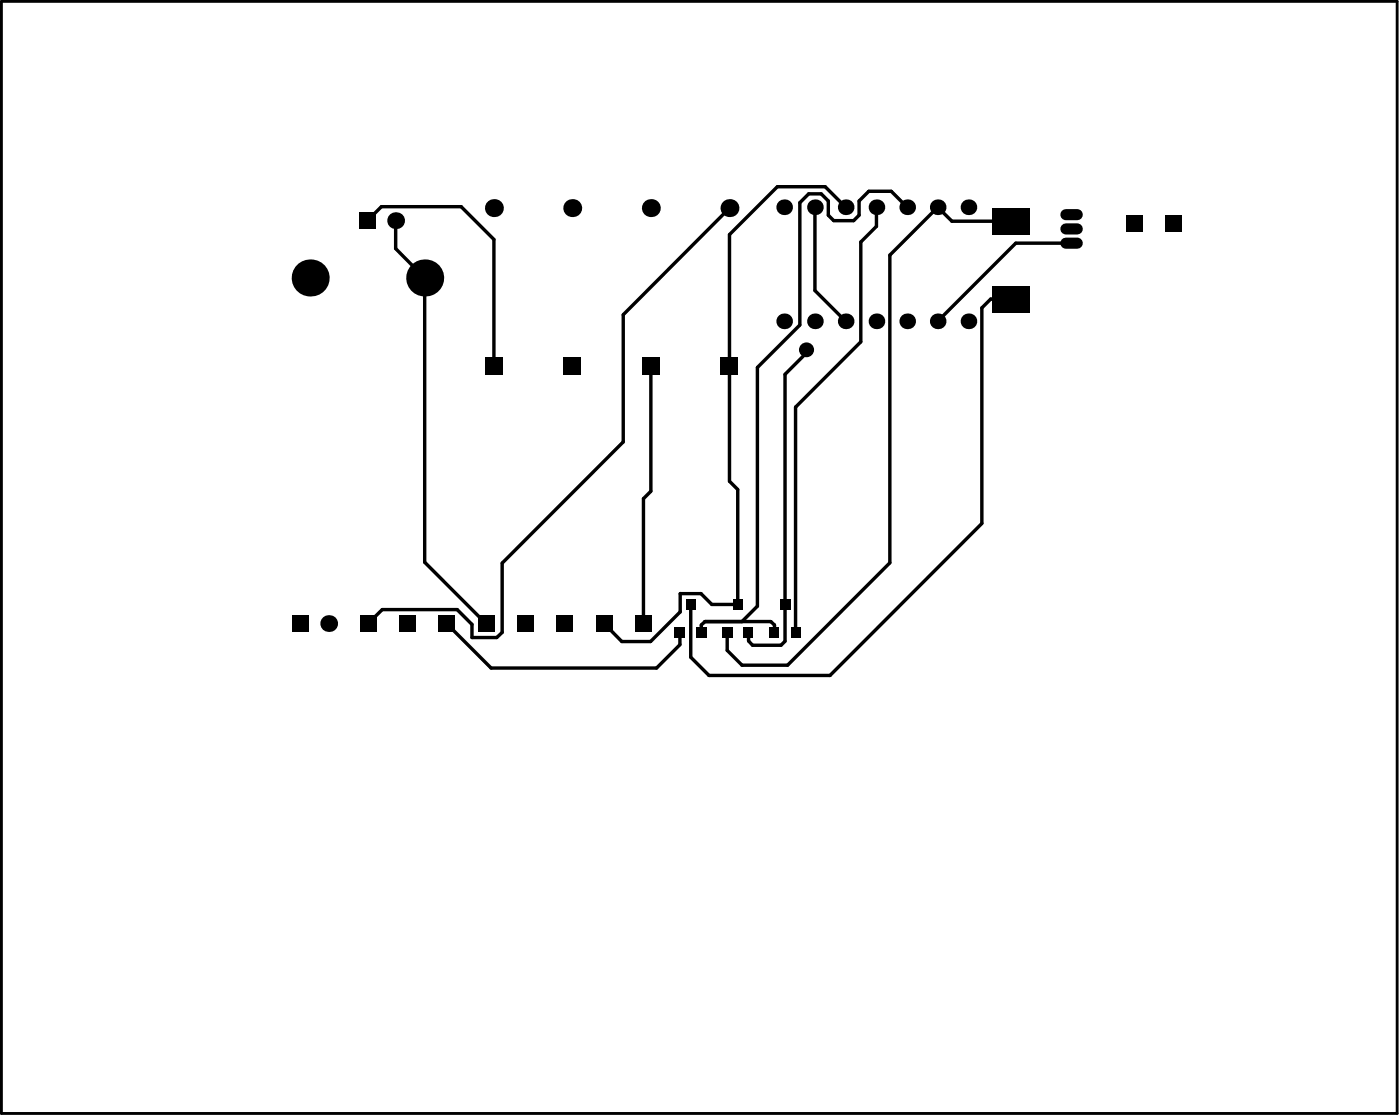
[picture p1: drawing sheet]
<svg xmlns="http://www.w3.org/2000/svg" width="125mm" height="99mm" viewBox="0 0 125 99" stroke-linecap="round" stroke-linejoin="round" font-family="sans-serif">
<path d="M.1 .1h124.2v98.9h-124.2z" fill="none" stroke="#000" stroke-width=".25"/>
<g fill="none" stroke="#000" stroke-width=".3">
<path d="M32.7 19.6l1.2-1.2h7.1l2.9 2.9v11.2M35.2 19.6v2.5l2.6 2.6v25.3l5.4 5.4M64.9 18.5l-9.5 9.5v11.3l-10.7 10.8v6.1l-.5 .5h-2.2v-1.2l-1.3-1.3h-6.7l-1.3 1.2M72.5 18.4v7.4l2.7 2.8M75.2 18.4l-1.8-1.8h-4.3l-4.2 4.3v21.9l.7 .7v10.2h-2.3l-.9-.9h-1.9v1.6l-2.6 2.6h-2.6l-1.6-1.6M78 18.4v1.7l-1.4 1.4v8.9l-5.8 5.8v20M80.7 18.4l-1.4-1.4h-2l-.9 .9v1.2l-.5 .5h-1.7l-.5-.5v-1.2l-.7-.7h-1.1l-.8 .8v10.9l-3.7 3.8v21.2l-1.4 1.4M89.9 19.7h-5.2l-1.3-1.3-4.2 4.3v27.3l-9.1 9.1h-4.1l-1.3-1.3v-1.6M57.9 32.5v11.2l-.7 .6v11.1M71.9 31.2l-2.1 2.1v23.7l-.3 .4h-2.6l-.3-.4v-.8M89.9 26.6h-1.8l-.8 .8v19.1l-13.5 13.6h-10.7l-1.7-1.7v-4.7M95.3 21.6h-4.9l-7 7"/>
<path d="M39.7 55.4l4 4h14.7l2.1-2.1v-1.1M62.4 56.2v-.6l.3-.3h5.9l.3 .3v.6"/>
</g>
<g fill="#000">
<circle cx="35.2" cy="19.6" r=".75"/>
<circle cx="43.9" cy="18.5" r=".8"/>
<circle cx="50.9" cy="18.5" r=".8"/>
<circle cx="57.9" cy="18.5" r=".8"/>
<circle cx="64.9" cy="18.5" r=".8"/>
<circle cx="69.8" cy="18.4" r=".7"/>
<circle cx="72.5" cy="18.4" r=".7"/>
<circle cx="75.2" cy="18.4" r=".7"/>
<circle cx="78" cy="18.4" r=".7"/>
<circle cx="80.7" cy="18.4" r=".7"/>
<circle cx="83.4" cy="18.4" r=".7"/>
<circle cx="86.1" cy="18.4" r=".7"/>
<circle cx="27.6" cy="24.7" r="1.65"/>
<circle cx="37.8" cy="24.7" r="1.65"/>
<circle cx="69.8" cy="28.6" r=".7"/>
<circle cx="71.7" cy="31.1" r=".67"/>
<circle cx="72.5" cy="28.6" r=".7"/>
<circle cx="75.2" cy="28.6" r=".7"/>
<circle cx="78" cy="28.6" r=".7"/>
<circle cx="80.7" cy="28.6" r=".7"/>
<circle cx="83.4" cy="28.6" r=".7"/>
<circle cx="86.1" cy="28.6" r=".7"/>
<circle cx="29.2" cy="55.4" r=".75"/>
</g>
<g fill="#000">
<path d="M100.1 19.2h1.5v1.5h-1.5z" fill-rule="evenodd"/>
<path d="M103.6 19.2h1.5v1.5h-1.5z" fill-rule="evenodd"/>
<path d="M31.9 18.9h1.5v1.5h-1.5z" fill-rule="evenodd"/>
<path d="M43.1 31.8h1.6v1.6h-1.6z" fill-rule="evenodd"/>
<path d="M50.1 31.7h1.6v1.6h-1.6z" fill-rule="evenodd"/>
<path d="M57.1 31.7h1.6v1.6h-1.6z" fill-rule="evenodd"/>
<path d="M64.1 31.7h1.6v1.6h-1.6z" fill-rule="evenodd"/>
<path d="M88.3 25.4h3.3v2.4h-3.3z" fill-rule="evenodd"/>
<path d="M88.3 18.5h3.3v2.4h-3.3z" fill-rule="evenodd"/>
<path d="M26 54.7h1.5v1.5h-1.5z" fill-rule="evenodd"/>
<path d="M32 54.7h1.5v1.5h-1.5z" fill-rule="evenodd"/>
<path d="M35.5 54.7h1.5v1.5h-1.5z" fill-rule="evenodd"/>
<path d="M39 54.7h1.5v1.5h-1.5z" fill-rule="evenodd"/>
<path d="M42.5 54.7h1.5v1.5h-1.5z" fill-rule="evenodd"/>
<path d="M46 54.7h1.5v1.5h-1.5z" fill-rule="evenodd"/>
<path d="M49.5 54.7h1.5v1.5h-1.5z" fill-rule="evenodd"/>
<path d="M53 54.7h1.5v1.5h-1.5z" fill-rule="evenodd"/>
<path d="M56.5 54.7h1.5v1.5h-1.5z" fill-rule="evenodd"/>
<path d="M60 55.7h.9v1h-.9z" fill-rule="evenodd"/>
<path d="M61 53.3h.9v.9h-.9z" fill-rule="evenodd"/>
<path d="M61.9 55.7h.9v1h-.9z" fill-rule="evenodd"/>
<path d="M64.2 55.7h.9v1h-.9z" fill-rule="evenodd"/>
<path d="M65.2 53.3h.9v.9h-.9z" fill-rule="evenodd"/>
<path d="M66.1 55.7h.9v1h-.9z" fill-rule="evenodd"/>
<path d="M68.4 55.7h.9v1h-.9z" fill-rule="evenodd"/>
<path d="M69.4 53.3h.9v.9h-.9z" fill-rule="evenodd"/>
<path d="M70.3 55.7h.9v1h-.9z" fill-rule="evenodd"/>
</g>
<path d="M94.8 19.1h1M94.8 20.4h1M94.8 21.6h1" fill="none" stroke="#000" stroke-width=".99"/>
</svg>
